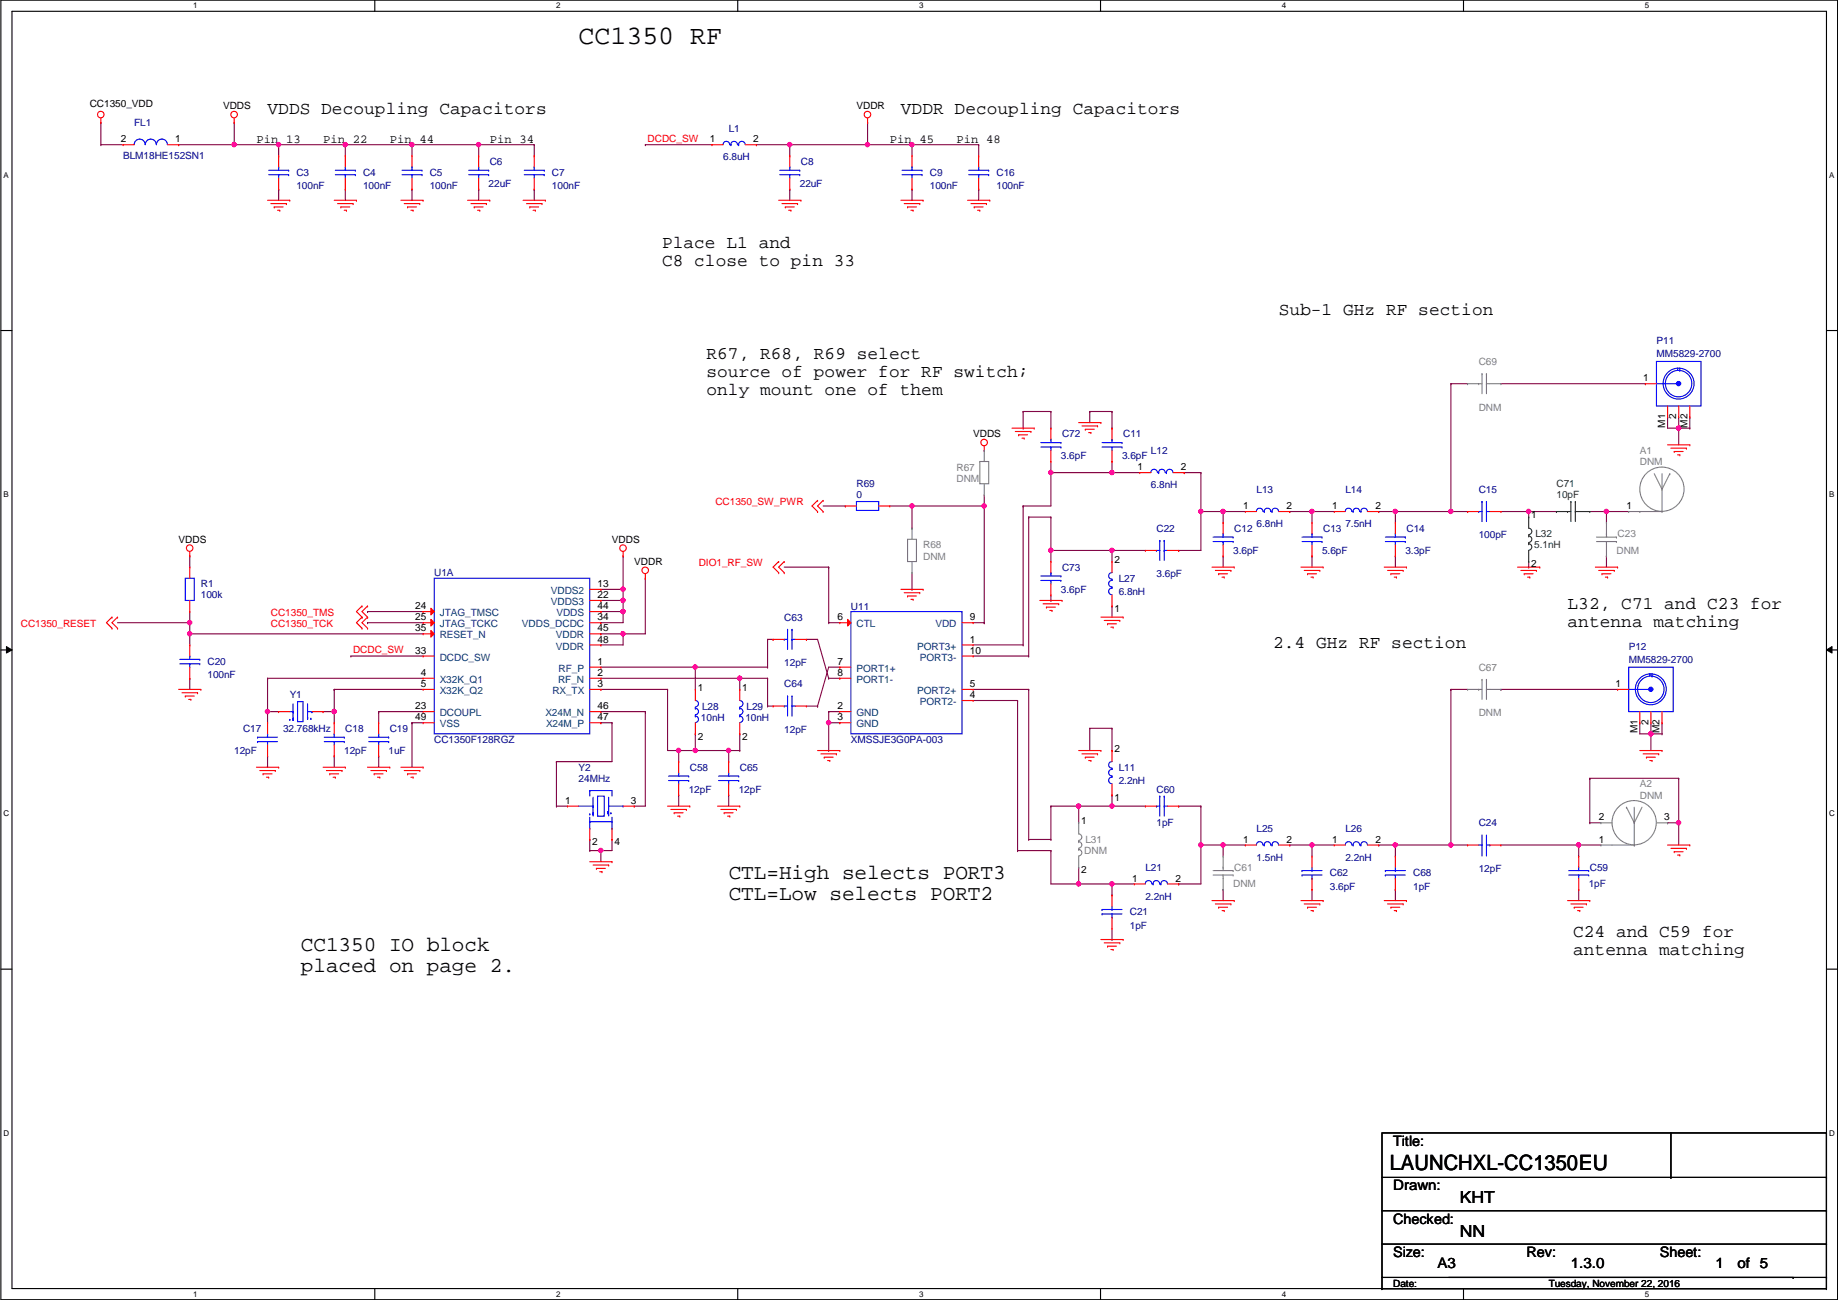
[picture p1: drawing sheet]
<svg xmlns="http://www.w3.org/2000/svg" width="420mm" height="297mm" viewBox="0 0 420 297" stroke-linecap="round" stroke-linejoin="round" font-family="sans-serif">
<defs><g id="words">
<text font-size="6.1" x="132.3" y="10">CC1350 RF</text>
<g font-size="4.8">
<text x="166.6" y="200.7">CTL=High selects PORT3</text>
<text x="166.6" y="205.6">CTL=Low selects PORT2</text>
<text x="68.8" y="217.3">CC1350 IO block</text>
<text x="68.8" y="222.1">placed on page 2.</text>
<text x="317.7" y="267.3">LAUNCHXL-CC1350EU</text>
</g>
<g font-size="4.1">
<text x="61.2" y="26.2">VDDS Decoupling Capacitors</text>
<text x="205.9" y="26.2">VDDR Decoupling Capacitors</text>
<text x="151.3" y="56.6">Place L1 and</text>
<text x="151.3" y="60.7">C8 close to pin 33</text>
<text x="292.3" y="71.9">Sub-1 GHz RF section</text>
<text x="161.5" y="82">R67, R68, R69 select</text>
<text x="161.5" y="86.1">source of power for RF switch;</text>
<text x="161.5" y="90.2">only mount one of them</text>
<text x="358.3" y="139.2">L32, C71 and C23 for</text>
<text x="358.3" y="143.3">antenna matching</text>
<text x="291" y="148.1">2.4 GHz RF section</text>
<text x="359.6" y="214.1">C24 and C59 for</text>
<text x="359.6" y="218.2">antenna matching</text>
</g>
<g font-size="3.8">
<text x="333.7" y="275">KHT</text>
<text x="333.7" y="282.6">NN</text>
</g>
<g font-size="3.3">
<text x="318.5" y="261.8">Title:</text>
<text x="318.5" y="272">Drawn:</text>
<text x="318.5" y="279.6">Checked:</text>
<text x="318.5" y="287.2">Size:</text>
<text x="348.9" y="287.2">Rev:</text>
<text x="379.4" y="287.2">Sheet:</text>
<text x="328.6" y="289.8">A3</text>
<text x="359.1" y="289.8">1.3.0</text>
<text x="392.1" y="289.8">1</text>
<text x="397.2" y="289.8">of 5</text>
</g>
<g font-size="2.8">
<text x="58.6" y="32.8">Pin 13</text>
<text x="73.9" y="32.8">Pin 22</text>
<text x="89.1" y="32.8">Pin 44</text>
<text x="112" y="32.8">Pin 34</text>
<text x="203.4" y="32.8">Pin 45</text>
<text x="218.6" y="32.8">Pin 48</text>
</g>
<g font-size="2.3">
<text x="20.5" y="24.5">CC1350_VDD</text>
<text x="51" y="25">VDDS</text>
<text x="195.8" y="25">VDDR</text>
<text x="27.6" y="32.5">2</text>
<text x="40.1" y="32.5">1</text>
<text x="162.3" y="32.5">1</text>
<text x="172.2" y="32.5">2</text>
<text x="375.6" y="87.1">1</text>
<text x="383.2" y="95.8" transform="rotate(-90 383.2 95.8)">2</text>
<text x="222.5" y="99.9">VDDS</text>
<text x="380.7" y="97.7" transform="rotate(-90 380.7 97.7)">M1</text>
<text x="385.7" y="97.7" transform="rotate(-90 385.7 97.7)">M2</text>
<text x="260" y="107.4">1</text>
<text x="269.9" y="107.4">2</text>
<text x="284.2" y="116.3">1</text>
<text x="294.1" y="116.3">2</text>
<text x="304.5" y="116.3">1</text>
<text x="314.4" y="116.3">2</text>
<text x="350" y="118.4">1</text>
<text x="371.8" y="116.3">1</text>
<text x="40.8" y="124">VDDS</text>
<text x="139.9" y="124">VDDS</text>
<text x="145" y="129.1">VDDR</text>
<text x="254.8" y="128.6">2</text>
<text x="350" y="129.6">2</text>
<text x="136.6" y="134.1">13</text>
<text x="136.6" y="136.7">22</text>
<text x="94.9" y="139.2">24</text>
<text x="94.9" y="141.7">25</text>
<text x="136.6" y="139.2">44</text>
<text x="136.6" y="141.7">34</text>
<text x="191.5" y="141.7">6</text>
<text x="221.7" y="141.7">9</text>
<text x="254.8" y="139.8">1</text>
<text x="94.9" y="144.3">35</text>
<text x="94.9" y="149.4">33</text>
<text x="136.6" y="144.3">45</text>
<text x="136.6" y="146.8">48</text>
<text x="221.7" y="146.8">1</text>
<text x="221.7" y="149.4">10</text>
<text x="96.2" y="154.4">4</text>
<text x="136.6" y="151.9">1</text>
<text x="136.6" y="154.4">2</text>
<text x="191.5" y="151.9">7</text>
<text x="191.5" y="154.4">8</text>
<text x="96.2" y="157">5</text>
<text x="136.6" y="157">3</text>
<text x="159.5" y="157.8">1</text>
<text x="169.7" y="157.8">1</text>
<text x="221.7" y="157">5</text>
<text x="221.7" y="159.5">4</text>
<text x="369.3" y="157">1</text>
<text x="94.9" y="162.1">23</text>
<text x="94.9" y="164.6">49</text>
<text x="136.6" y="162.1">46</text>
<text x="136.6" y="164.6">47</text>
<text x="191.5" y="162.1">2</text>
<text x="191.5" y="164.6">3</text>
<text x="374.3" y="167.6" transform="rotate(-90 374.3 167.6)">M1</text>
<text x="376.8" y="165.7" transform="rotate(-90 376.8 165.7)">2</text>
<text x="379.4" y="167.6" transform="rotate(-90 379.4 167.6)">M2</text>
<text x="159.5" y="169">2</text>
<text x="169.7" y="169">2</text>
<text x="254.8" y="171.7">2</text>
<text x="129.2" y="183.6">1</text>
<text x="144.2" y="183.6">3</text>
<text x="254.8" y="183">1</text>
<text x="247.1" y="188.3">1</text>
<text x="365.5" y="187.5">2</text>
<text x="380.4" y="187.5">3</text>
<text x="135.4" y="193.1">2</text>
<text x="140.5" y="193.1">4</text>
<text x="284.2" y="192.5">1</text>
<text x="294.1" y="192.5">2</text>
<text x="304.5" y="192.5">1</text>
<text x="314.4" y="192.5">2</text>
<text x="365.5" y="192.5">1</text>
<text x="247.1" y="199.5">2</text>
<text x="258.8" y="201.4">1</text>
<text x="268.7" y="201.4">2</text>
<text x="318.5" y="294">Date:</text>
<text x="354" y="294">Tuesday, November 22, 2016</text>
</g>
<g font-size="2.3" fill="#000080">
<text x="30.7" y="28.8">FL1</text>
<text x="166.6" y="30.1">L1</text>
<text x="28.1" y="36.4">BLM18HE152SN1</text>
<text x="67.8" y="40.2">C3</text>
<text x="83" y="40.2">C4</text>
<text x="98.2" y="40.2">C5</text>
<text x="112" y="37.7">C6</text>
<text x="126.2" y="40.2">C7</text>
<text x="165.3" y="36.7">6.8uH</text>
<text x="183.1" y="37.7">C8</text>
<text x="212.5" y="40.2">C9</text>
<text x="227.8" y="40.2">C16</text>
<text x="67.8" y="43.3">100nF</text>
<text x="83" y="43.3">100nF</text>
<text x="98.2" y="43.3">100nF</text>
<text x="111.7" y="42.8">22uF</text>
<text x="126.2" y="43.3">100nF</text>
<text x="182.8" y="42.8">22uF</text>
<text x="212.5" y="43.3">100nF</text>
<text x="227.8" y="43.3">100nF</text>
<text x="378.7" y="78.6">P11</text>
<text x="378.7" y="81.6">MM5829-2700</text>
<text x="242.8" y="99.9">C72</text>
<text x="256.7" y="99.9">C11</text>
<text x="242.5" y="105">3.6pF</text>
<text x="256.5" y="105">3.6pF</text>
<text x="263.1" y="103.7">L12</text>
<text x="195.8" y="111.3">R69</text>
<text x="195.8" y="113.9">0</text>
<text x="263.1" y="111.6">6.8nH</text>
<text x="287.2" y="112.6">L13</text>
<text x="307.5" y="112.6">L14</text>
<text x="338" y="112.6">C15</text>
<text x="264.4" y="121.5">C22</text>
<text x="282.1" y="121.5">C12</text>
<text x="287.2" y="120.5">6.8nH</text>
<text x="302.5" y="121.5">C13</text>
<text x="307.5" y="120.5">7.5nH</text>
<text x="321.5" y="121.5">C14</text>
<text x="338" y="123">100pF</text>
<text x="99.3" y="131.7">U1A</text>
<text x="242.8" y="130.4">C73</text>
<text x="264.4" y="131.9">3.6pF</text>
<text x="281.9" y="126.6">3.6pF</text>
<text x="302.2" y="126.6">5.6pF</text>
<text x="321.3" y="126.6">3.3pF</text>
<text x="45.9" y="134.2">R1</text>
<text x="45.9" y="136.7">100k</text>
<text x="242.5" y="135.5">3.6pF</text>
<text x="255.7" y="132.9">L27</text>
<text x="255.7" y="136">6.8nH</text>
<text x="179.3" y="141.8">C63</text>
<text x="194.5" y="139.3">U11</text>
<text x="372.3" y="148.4">P12</text>
<text x="47.4" y="152">C20</text>
<text x="47.4" y="155">100nF</text>
<text x="179.3" y="152.2">12pF</text>
<text x="372.3" y="151.5">MM5829-2700</text>
<text x="66.2" y="159.6">Y1</text>
<text x="179.3" y="157.1">C64</text>
<text x="55.6" y="167.2">C17</text>
<text x="64.7" y="167.2">32.768kHz</text>
<text x="78.9" y="167.2">C18</text>
<text x="89.1" y="167.2">C19</text>
<text x="160.2" y="164.7">10nH</text>
<text x="160.5" y="162.1">L28</text>
<text x="170.4" y="164.7">10nH</text>
<text x="170.6" y="162.1">L29</text>
<text x="179.3" y="167.5">12pF</text>
<text x="53.5" y="172.3">12pF</text>
<text x="78.7" y="172.3">12pF</text>
<text x="88.8" y="172.3">1uF</text>
<text x="99.3" y="169.8">CC1350F128RGZ</text>
<text x="194.5" y="169.8">XMSSJE3G0PA-003</text>
<text x="132.3" y="176.1">Y2</text>
<text x="132.3" y="178.6">24MHz</text>
<text x="157.7" y="176.1">C58</text>
<text x="169.1" y="176.1">C65</text>
<text x="255.7" y="176.1">L11</text>
<text x="255.7" y="179.2">2.2nH</text>
<text x="157.4" y="181.2">12pF</text>
<text x="168.9" y="181.2">12pF</text>
<text x="264.4" y="181.2">C60</text>
<text x="264.4" y="188.8">1pF</text>
<text x="287.2" y="190.1">L25</text>
<text x="307.5" y="190.1">L26</text>
<text x="338" y="188.8">C24</text>
<text x="287.2" y="196.7">1.5nH</text>
<text x="307.5" y="196.7">2.2nH</text>
<text x="261.8" y="199">L21</text>
<text x="304" y="200.2">C62</text>
<text x="304" y="203.3">3.6pF</text>
<text x="323" y="200.2">C68</text>
<text x="323" y="203.3">1pF</text>
<text x="338" y="199.2">12pF</text>
<text x="363.2" y="202.8">1pF</text>
<text x="363.4" y="199">C59</text>
<text x="258.3" y="209.1">C21</text>
<text x="261.8" y="205.6">2.2nH</text>
<text x="258.3" y="212.2">1pF</text>
</g>
<g font-size="2.3" fill="#f00">
<text x="148" y="32.3">DCDC_SW</text>
<text x="163.5" y="115.4">CC1350_SW_PWR</text>
<text x="159.7" y="129.4">DIO1_RF_SW</text>
<text x="4.8" y="143.3">CC1350_RESET</text>
<text x="61.9" y="140.8">CC1350_TMS</text>
<text x="61.9" y="143.3">CC1350_TCK</text>
<text x="80.7" y="149.2">DCDC_SW</text>
</g>
<g font-size="2.3" fill="#808080">
<text x="338" y="83.4">C69</text>
<text x="338" y="93.8">DNM</text>
<text x="218.6" y="107.5">R67</text>
<text x="374.9" y="103.7">A1</text>
<text x="374.9" y="106.3">DNM</text>
<text x="218.6" y="110.1">DNM</text>
<text x="211" y="125.3">R68</text>
<text x="369.8" y="122.8">C23</text>
<text x="211" y="127.8">DNM</text>
<text x="369.5" y="126.6">DNM</text>
<text x="338" y="153.2">C67</text>
<text x="338" y="163.7">DNM</text>
<text x="374.9" y="179.9">A2</text>
<text x="374.9" y="182.5">DNM</text>
<text x="247.9" y="195.2">DNM</text>
<text x="248.1" y="192.6">L31</text>
<text x="281.9" y="202.8">DNM</text>
<text x="282.1" y="199">C61</text>
</g>
<g font-size="2.3" fill="#008000">
<text x="355.8" y="111.3">C71</text>
<text x="355.8" y="113.9">10pF</text>
<text x="350.7" y="125.3">5.1nH</text>
<text x="351" y="122.8">L32</text>
</g>
<g font-size="2.3" fill="#004080">
<text x="125.9" y="135.7">VDDS2</text>
<text x="100.5" y="140.8">JTAG_TMSC</text>
<text x="100.5" y="143.3">JTAG_TCKC</text>
<text x="119.3" y="143.3">VDDS_DCDC</text>
<text x="125.9" y="138.3">VDDS3</text>
<text x="127.2" y="140.8">VDDS</text>
<text x="195.8" y="143.3">CTL</text>
<text x="213.8" y="143.3">VDD</text>
<text x="100.5" y="145.9">RESET_N</text>
<text x="127.1" y="145.9">VDDR</text>
<text x="127.1" y="148.4">VDDR</text>
<text x="209.7" y="148.4">PORT3+</text>
<text x="100.5" y="151">DCDC_SW</text>
<text x="127.7" y="153.5">RF_P</text>
<text x="195.8" y="153.5">PORT1+</text>
<text x="210.3" y="151">PORT3-</text>
<text x="100.5" y="156">X32K_Q1</text>
<text x="100.5" y="158.6">X32K_Q2</text>
<text x="126.3" y="158.6">RX_TX</text>
<text x="127.6" y="156">RF_N</text>
<text x="195.8" y="156">PORT1-</text>
<text x="209.7" y="158.6">PORT2+</text>
<text x="210.3" y="161.1">PORT2-</text>
<text x="100.5" y="163.7">DCOUPL</text>
<text x="100.5" y="166.2">VSS</text>
<text x="124.7" y="163.7">X24M_N</text>
<text x="124.8" y="166.2">X24M_P</text>
<text x="195.8" y="163.7">GND</text>
<text x="195.8" y="166.2">GND</text>
</g>
<g font-size="1.8">
<text x="44.2" y="1.9">1</text>
<text x="127.1" y="1.9">2</text>
<text x="210.1" y="1.9">3</text>
<text x="293" y="1.9">4</text>
<text x="376" y="1.9">5</text>
<text x=".8" y="40.6">A</text>
<text x="418.2" y="40.6">A</text>
<text x=".8" y="113.6">B</text>
<text x="418.2" y="113.6">B</text>
<text x=".8" y="186.6">C</text>
<text x="418.2" y="186.6">C</text>
<text x=".8" y="259.5">D</text>
<text x="418.2" y="259.5">D</text>
<text x="44.2" y="296.3">1</text>
<text x="127.1" y="296.3">2</text>
<text x="210.1" y="296.3">3</text>
<text x="293" y="296.3">4</text>
<text x="376" y="296.3">5</text>
</g>
</g></defs>
<path d="M.2 0h419.9v297h-419.9zM2.7 2.6h414.8v291.8h-414.8z" fill="none" stroke="#000" stroke-width=".25"/>
<g fill="#fff">
<path d="M44.2 .3h1v2h-1z"/>
<path d="M44.2 294.7h1v2h-1z"/>
</g>
<path d="M85.7 0v2.6M85.7 294.4v2.6" fill="none" stroke="#000" stroke-width=".25"/>
<g fill="#fff">
<path d="M127.1 .3h1v2h-1z"/>
<path d="M127.1 294.7h1v2h-1z"/>
</g>
<path d="M168.6 0v2.6M168.6 294.4v2.6" fill="none" stroke="#000" stroke-width=".25"/>
<g fill="#fff">
<path d="M210.1 .3h1v2h-1z"/>
<path d="M210.1 294.7h1v2h-1z"/>
</g>
<path d="M251.6 0v2.6M251.6 294.4v2.6" fill="none" stroke="#000" stroke-width=".25"/>
<g fill="#fff">
<path d="M293 .3h1v2h-1z"/>
<path d="M293 294.7h1v2h-1z"/>
</g>
<path d="M334.5 0v2.6M334.5 294.4v2.6" fill="none" stroke="#000" stroke-width=".25"/>
<g fill="#fff">
<path d="M376 .3h1v2h-1z"/>
<path d="M376 294.7h1v2h-1z"/>
<path d="M.8 39h1.2v2h-1.2z"/>
<path d="M418.2 39h1.1v2h-1.1z"/>
<path d="M.8 112h1.2v2h-1.2z"/>
<path d="M418.2 112h1.1v2h-1.1z"/>
</g>
<path d="M.2 75.5h2.5M417.5 75.5h2.6" fill="none" stroke="#000" stroke-width=".25"/>
<g fill="#fff">
<path d="M.8 185h1.3v1.9h-1.3z"/>
<path d="M418.2 185h1.2v1.9h-1.2z"/>
</g>
<path d="M.2 148.5h2.5M417.5 148.5h2.6" fill="none" stroke="#000" stroke-width=".25"/>
<path d="M1.5 147.7l1.2 .8-1.2 .7zM417.5 148.5l1.3-.8v1.5z" fill="#000"/>
<path d="M1.5 147.7l1.2 .8-1.2 .7zM417.5 148.5l1.3-.8v1.5z" fill="none" stroke="#000" stroke-width=".23"/>
<g fill="#fff">
<path d="M.8 257.9h1.3v2h-1.3z"/>
<path d="M418.2 257.9h1.2v2h-1.2z"/>
</g>
<path d="M.2 221.4h2.5M417.5 221.4h2.6" fill="none" stroke="#000" stroke-width=".25"/>
<path d="M208.5 33.1h.1M208.5 33.1h15.2M84 139.7h.1M84 139.7h12.7M84 142.3h.1M84 142.3h12.7" fill="none" stroke="#800040" stroke-width=".25"/>
<circle cx="208.5" cy="33" r=".49" fill="#f0f"/>
<circle cx="208.5" cy="33" r=".49" fill="none" stroke="#f0f" stroke-width=".25"/>
<g fill="none" stroke="#800040" stroke-width=".25">
<path d="M40.8 33.1h.1M40.8 33.1h12.7M147.5 33.1h.1M147.5 33.1h15.3M172.9 33.1h.1M172.9 33.1h7.6M198.3 33.1h.1M198.3 28h.1M198.3 33.1h10.2M198.3 28v5.1M208.5 33.1h.1M208.5 33.1v2.5"/>
<path d="M223.7 33.1h.1M223.7 33.1v2.5M208.5 43.2h.1M208.5 43.2v2.6M223.7 43.2h.1M223.7 43.2v2.6M240.2 125.8h14M254.2 125.8h.1M80.2 149.9h.1M80.2 149.9h16.5M147.5 162.6h.1M147.5 162.6v21.6"/>
</g>
<circle cx="254.2" cy="125.7" r=".49" fill="#f0f"/>
<circle cx="254.2" cy="125.7" r=".49" fill="none" stroke="#f0f" stroke-width=".25"/>
<path d="M254.2 108h.1M254.2 105.5h.1M254.2 108h6.4M254.2 105.5v2.5" fill="none" stroke="#800040" stroke-width=".25"/>
<circle cx="254.2" cy="108" r=".49" fill="#f0f"/>
<circle cx="254.2" cy="108" r=".49" fill="none" stroke="#f0f" stroke-width=".25"/>
<path d="M240.2 108h.1M240.2 108v7.6" fill="none" stroke="#800040" stroke-width=".25"/>
<circle cx="240.2" cy="108" r=".49" fill="#f0f"/>
<circle cx="240.2" cy="108" r=".49" fill="none" stroke="#f0f" stroke-width=".25"/>
<path d="M240.2 118.2h.1M240.2 108h14M240.2 118.2v7.6M254.2 108h.1" fill="none" stroke="#800040" stroke-width=".25"/>
<circle cx="240.2" cy="125.7" r=".49" fill="#f0f"/>
<circle cx="240.2" cy="125.7" r=".49" fill="none" stroke="#f0f" stroke-width=".25"/>
<path d="M254.2 97.8h.1M254.2 94v3.8M274.5 108h.1M274.5 108v8.9M269.4 125.8h.1M269.4 125.8h5.1" fill="none" stroke="#800040" stroke-width=".25"/>
<circle cx="274.5" cy="116.9" r=".49" fill="#f0f"/>
<circle cx="274.5" cy="116.9" r=".49" fill="none" stroke="#f0f" stroke-width=".25"/>
<path d="M274.5 116.9h.1M274.5 116.9v8.9M274.5 116.9h10.2M279.6 116.9h.1M279.6 116.9v2.5" fill="none" stroke="#800040" stroke-width=".25"/>
<circle cx="279.6" cy="116.9" r=".49" fill="#f0f"/>
<circle cx="279.6" cy="116.9" r=".49" fill="none" stroke="#f0f" stroke-width=".25"/>
<path d="M294.8 116.9h.1M294.8 116.9h10.2M299.9 116.9h.1M299.9 116.9v2.5M279.6 127h.1M279.6 127v2.6" fill="none" stroke="#800040" stroke-width=".25"/>
<circle cx="299.9" cy="116.9" r=".49" fill="#f0f"/>
<circle cx="299.9" cy="116.9" r=".49" fill="none" stroke="#f0f" stroke-width=".25"/>
<path d="M367.2 116.9h.1M367.2 116.9h5.1M299.9 127h.1M299.9 127v2.6" fill="none" stroke="#800040" stroke-width=".25"/>
<circle cx="367.2" cy="116.9" r=".49" fill="#f0f"/>
<circle cx="367.2" cy="116.9" r=".49" fill="none" stroke="#f0f" stroke-width=".25"/>
<path d="M367.2 127h.1M367.2 127v2.6M61.2 162.6h.1M61.2 162.6h2.5M94.2 165.1h.1M94.2 165.1v10.2" fill="none" stroke="#800040" stroke-width=".25"/>
<circle cx="61.1" cy="162.6" r=".49" fill="#f0f"/>
<circle cx="61.1" cy="162.6" r=".49" fill="none" stroke="#f0f" stroke-width=".25"/>
<path d="M61.2 155h.1M61.2 155v7.6M61.2 155h35.5M73.9 162.6h.1M73.9 162.6h2.5" fill="none" stroke="#800040" stroke-width=".25"/>
<circle cx="76.4" cy="162.6" r=".49" fill="#f0f"/>
<circle cx="76.4" cy="162.6" r=".49" fill="none" stroke="#f0f" stroke-width=".25"/>
<g fill="none" stroke="#800040" stroke-width=".25">
<path d="M23.1 33.1h.1M23.1 28h.1M23.1 33.1h5M23.1 28v5.1M43.4 155h.1M43.4 144.8h.1M43.4 155v2.5M43.4 144.8h53.3M76.4 157.5h.1M76.4 157.5h20.3M76.4 157.5v7.6M61.2 162.6h.1"/>
<path d="M61.2 162.6v2.5M76.4 162.6h.1M134.8 191.8h.1M134.8 191.8v2.6M139.9 191.8h.1M139.9 191.8v2.6M145 184.2h.1M145 184.2h2.5"/>
</g>
<circle cx="43.4" cy="144.8" r=".49" fill="#f0f"/>
<circle cx="43.4" cy="144.8" r=".49" fill="none" stroke="#f0f" stroke-width=".25"/>
<path d="M180.5 33.1h.1M180.5 33.1v2.5M180.5 43.2h.1M180.5 43.2v2.6M142.4 127h.1M142.4 127v7.7M43.4 144.8h.1M43.4 144.8v2.6" fill="none" stroke="#800040" stroke-width=".25"/>
<circle cx="142.4" cy="134.6" r=".49" fill="#f0f"/>
<circle cx="142.4" cy="134.6" r=".49" fill="none" stroke="#f0f" stroke-width=".25"/>
<path d="M137.4 134.7h.1M137.4 134.7h5M142.4 134.7h.1M142.4 137.2h.1M142.4 134.7v5M137.4 142.3h.1M137.4 142.3h5" fill="none" stroke="#800040" stroke-width=".25"/>
<circle cx="142.4" cy="139.7" r=".49" fill="#f0f"/>
<circle cx="142.4" cy="139.7" r=".49" fill="none" stroke="#f0f" stroke-width=".25"/>
<path d="M137.4 137.2h.1M137.4 137.2h5" fill="none" stroke="#800040" stroke-width=".25"/>
<circle cx="142.4" cy="137.2" r=".49" fill="#f0f"/>
<circle cx="142.4" cy="137.2" r=".49" fill="none" stroke="#f0f" stroke-width=".25"/>
<path d="M137.4 139.7h.1M137.4 139.7h5M142.4 139.7h.1M142.4 139.7v2.6M137.4 144.8h.1M137.4 144.8h5" fill="none" stroke="#800040" stroke-width=".25"/>
<circle cx="142.4" cy="144.8" r=".49" fill="#f0f"/>
<circle cx="142.4" cy="144.8" r=".49" fill="none" stroke="#f0f" stroke-width=".25"/>
<g fill="none" stroke="#800040" stroke-width=".25">
<path d="M63.7 33.1h.1M63.7 33.1v2.5M94.2 33.1h.1M94.2 33.1h27.9M109.4 33.1h.1M109.4 33.1v2.5M122.1 33.1h.1M122.1 33.1v2.5M63.7 43.2h.1M63.7 43.2v2.6M78.9 43.2h.1M78.9 43.2v2.6"/>
<path d="M94.2 43.2h.1M94.2 43.2v2.6M109.4 43.2h.1M109.4 43.2v2.6M122.1 43.2h.1M122.1 43.2v2.6M147.5 132.1h.1M147.5 132.1v12.7h-5.1M137.4 147.4h.1M142.4 144.8h.1M142.4 144.8v2.6h-5"/>
</g>
<circle cx="109.4" cy="33" r=".49" fill="#f0f"/>
<circle cx="109.4" cy="33" r=".49" fill="none" stroke="#f0f" stroke-width=".25"/>
<circle cx="94.2" cy="33" r=".49" fill="#f0f"/>
<circle cx="94.2" cy="33" r=".49" fill="none" stroke="#f0f" stroke-width=".25"/>
<path d="M63.7 33.1h.1M63.7 33.1h30.5M78.9 33.1h.1M94.2 33.1h.1M94.2 33.1v2.5" fill="none" stroke="#800040" stroke-width=".25"/>
<circle cx="78.9" cy="33" r=".49" fill="#f0f"/>
<circle cx="78.9" cy="33" r=".49" fill="none" stroke="#f0f" stroke-width=".25"/>
<path d="M53.5 28h.1M53.5 33.1h.1M53.5 28v5.1M53.5 33.1h10.2M78.9 33.1h.1M78.9 33.1v2.5" fill="none" stroke="#800040" stroke-width=".25"/>
<circle cx="63.7" cy="33" r=".49" fill="#f0f"/>
<circle cx="63.7" cy="33" r=".49" fill="none" stroke="#f0f" stroke-width=".25"/>
<circle cx="53.5" cy="33" r=".49" fill="#f0f"/>
<circle cx="53.5" cy="33" r=".49" fill="none" stroke="#f0f" stroke-width=".25"/>
<path d="M180.5 33.1h.1M180.5 33.1h17.8" fill="none" stroke="#800040" stroke-width=".25"/>
<circle cx="198.3" cy="33" r=".49" fill="#f0f"/>
<circle cx="198.3" cy="33" r=".49" fill="none" stroke="#f0f" stroke-width=".25"/>
<circle cx="180.5" cy="33" r=".49" fill="#f0f"/>
<circle cx="180.5" cy="33" r=".49" fill="none" stroke="#f0f" stroke-width=".25"/>
<g fill="none" stroke="#800040" stroke-width=".25">
<path d="M61.2 172.8h.1M61.2 172.8v2.5M76.4 172.8h.1M76.4 172.8v2.5M86.6 172.8h.1M86.6 172.8v2.5M127.2 174h.1M127.2 174v10.2M127.2 184.2h.1M127.2 184.2h2.5M134.8 194.4h.1M134.8 194.4h5.1"/>
<path d="M137.4 194.4h.1M137.4 194.4v2.5"/>
</g>
<circle cx="137.3" cy="194.3" r=".49" fill="#f0f"/>
<circle cx="137.3" cy="194.3" r=".49" fill="none" stroke="#f0f" stroke-width=".25"/>
<g fill="none" stroke="#800040" stroke-width=".25">
<path d="M270.7 108h.1M270.7 108h3.8M315.2 116.9h.1M315.2 116.9h3.8M363.4 116.9h3.8M367.2 116.9h.1M367.2 116.9v2.5M319 127h.1M319 127v2.6M86.6 162.6h.1M86.6 162.6h10.1M86.6 162.6v2.5"/>
<path d="M94.2 165.1h.1M94.2 165.1h2.5M127.2 174h.1M137.4 165.1h.1M137.4 162.6h.1M137.4 165.1h2.5M137.4 162.6h10.1M139.9 165.1h.1M139.9 165.1v8.9h-12.7M159 167.7h.1M159 167.7v3.8"/>
</g>
<circle cx="318.9" cy="116.9" r=".49" fill="#f0f"/>
<circle cx="318.9" cy="116.9" r=".49" fill="none" stroke="#f0f" stroke-width=".25"/>
<path d="M319 116.9h.1M319 116.9v2.5M319 116.9h12.7M331.7 116.9h.1M137.4 152.4h.1M137.4 155h.1M137.4 152.4h21.6M137.4 155h31.7M169.1 167.7h.1M169.1 167.7v3.8M155.1 181.7h.1M155.1 181.7v2.5" fill="none" stroke="#800040" stroke-width=".25"/>
<circle cx="169.1" cy="155" r=".49" fill="#f0f"/>
<circle cx="169.1" cy="155" r=".49" fill="none" stroke="#f0f" stroke-width=".25"/>
<path d="M137.4 157.5h.1M137.4 157.5h15.2M152.6 157.5h.1M152.6 157.5v14h2.5M159 152.4h.1M159 152.4v5.1M169.1 155h.1M169.1 155v2.5M155.1 171.5h.1" fill="none" stroke="#800040" stroke-width=".25"/>
<circle cx="155.1" cy="171.5" r=".49" fill="#f0f"/>
<circle cx="155.1" cy="171.5" r=".49" fill="none" stroke="#f0f" stroke-width=".25"/>
<path d="M155.1 171.5h.1M155.1 171.5h3.9M155.1 171.5v2.5M159 171.5h.1M254.2 204.5h.1M254.2 202h.1M254.2 202v2.5M254.2 202h5.1" fill="none" stroke="#800040" stroke-width=".25"/>
<circle cx="254.2" cy="201.9" r=".49" fill="#f0f"/>
<circle cx="254.2" cy="201.9" r=".49" fill="none" stroke="#f0f" stroke-width=".25"/>
<path d="M254.2 184.2h.1M254.2 184.2h7.6" fill="none" stroke="#800040" stroke-width=".25"/>
<circle cx="254.2" cy="184.2" r=".49" fill="#f0f"/>
<circle cx="254.2" cy="184.2" r=".49" fill="none" stroke="#f0f" stroke-width=".25"/>
<g fill="none" stroke="#800040" stroke-width=".25">
<path d="M240.2 184.2h.1M240.2 194.4h.1M240.2 184.2v7.6M240.2 194.4v7.6h6.4M240.2 184.2h6.4M246.6 184.2h.1M254.2 181.7h.1M254.2 181.7v2.5M269.4 184.2h.1M269.4 184.2h5.1M274.5 184.2h.1M274.5 184.2v8.9"/>
<path d="M246.6 202h.1M254.2 214.7h.1M254.2 212.1v2.6M269.4 202h.1M269.4 202h5.1"/>
</g>
<circle cx="274.5" cy="193.1" r=".49" fill="#f0f"/>
<circle cx="274.5" cy="193.1" r=".49" fill="none" stroke="#f0f" stroke-width=".25"/>
<path d="M274.5 193.1h.1M274.5 193.1v8.9M274.5 193.1h5.1M279.6 193.1h.1M279.6 193.1v2.5" fill="none" stroke="#800040" stroke-width=".25"/>
<circle cx="279.6" cy="193.1" r=".49" fill="#f0f"/>
<circle cx="279.6" cy="193.1" r=".49" fill="none" stroke="#f0f" stroke-width=".25"/>
<path d="M279.6 193.1h.1M279.6 193.1h5.1M294.8 193.1h.1M294.8 193.1h5.1M299.9 193.1h.1M299.9 193.1v2.5" fill="none" stroke="#800040" stroke-width=".25"/>
<circle cx="299.9" cy="193.1" r=".49" fill="#f0f"/>
<circle cx="299.9" cy="193.1" r=".49" fill="none" stroke="#f0f" stroke-width=".25"/>
<path d="M299.9 193.1h.1M299.9 193.1h5.1M343.1 193.1h22.9M360.9 193.1h.1M360.9 193.1v2.5M279.6 203.2h.1M279.6 203.2v2.6M299.9 203.2h.1M299.9 203.2v2.6" fill="none" stroke="#800040" stroke-width=".25"/>
<circle cx="360.9" cy="193.1" r=".49" fill="#f0f"/>
<circle cx="360.9" cy="193.1" r=".49" fill="none" stroke="#f0f" stroke-width=".25"/>
<path d="M383.7 177.8h.1M383.7 177.8v10.2M360.9 203.2h.1M360.9 203.2v2.6" fill="none" stroke="#800040" stroke-width=".25"/>
<circle cx="383.7" cy="188" r=".49" fill="#f0f"/>
<circle cx="383.7" cy="188" r=".49" fill="none" stroke="#f0f" stroke-width=".25"/>
<path d="M363.4 177.8h.1M363.4 177.8h20.3M363.4 177.8v10.2M315.2 193.1h.1M315.2 193.1h3.8M363.4 188h.1M363.4 188h2.6M381.2 188h.1M381.2 188h2.5M383.7 188h.1M383.7 188v5.1" fill="none" stroke="#800040" stroke-width=".25"/>
<circle cx="318.9" cy="193.1" r=".49" fill="#f0f"/>
<circle cx="318.9" cy="193.1" r=".49" fill="none" stroke="#f0f" stroke-width=".25"/>
<g fill="none" stroke="#800040" stroke-width=".25">
<path d="M233.9 115.6h.1M233.9 115.6v31.8M233.9 115.6h6.3M235.2 118.2h.1M235.2 118.2v31.7M235.2 118.2h5M159 152.4h16.5M169.1 155h.1M169.1 155h6.4M175.5 155h.1M175.5 152.4h.1M175.5 155v6.3"/>
<path d="M222.5 147.4h11.4M222.5 149.9h12.7M222.5 157.5h12.7M233.9 147.4h.1M235.2 149.9h.1M235.2 157.5h.1M235.2 157.5v34.3M175.5 161.3h.1M175.5 161.3h1.2M222.5 160.1h10.1M232.6 160.1h.1M232.6 160.1v34.3"/>
<path d="M232.6 194.4h.1M232.6 194.4h7.6M235.2 191.8h.1M235.2 191.8h5M240.2 191.8h.1"/>
</g>
<circle cx="158.9" cy="152.4" r=".49" fill="#f0f"/>
<circle cx="158.9" cy="152.4" r=".49" fill="none" stroke="#f0f" stroke-width=".25"/>
<g fill="none" stroke="#800040" stroke-width=".25">
<path d="M175.5 146.1h.1M175.5 146.1v6.3M175.5 146.1h1.2M176.7 146.1h.1M184.4 161.3h2.5M186.9 161.3h.1M189.4 162.6h.1M189.4 165.1h.1M189.4 171.5h.1M189.4 162.6h2.6M189.4 162.6v8.9M189.4 165.1h2.6"/>
<path d="M192 165.1h.1"/>
</g>
<circle cx="189.4" cy="165.1" r=".49" fill="#f0f"/>
<circle cx="189.4" cy="165.1" r=".49" fill="none" stroke="#f0f" stroke-width=".25"/>
<g fill="none" stroke="#800040" stroke-width=".25">
<path d="M343.1 116.9h6.4M349.5 116.9h.1M179.3 129.6h10.1M189.4 129.6h.1M189.4 129.6v12.7M254.2 138.5h.1M254.2 125.8h.1M254.2 125.8v2.5M254.2 138.5v2.5M254.2 125.8h7.6M189.4 142.3h.1M189.4 142.3h2.6"/>
<path d="M222.5 142.3h2.5M225 142.3h.1"/>
</g>
<circle cx="349.4" cy="116.9" r=".49" fill="#f0f"/>
<circle cx="349.4" cy="116.9" r=".49" fill="none" stroke="#f0f" stroke-width=".25"/>
<path d="M26.9 142.3h16.5M43.4 142.3h.1" fill="none" stroke="#800040" stroke-width=".25"/>
<circle cx="43.4" cy="142.3" r=".49" fill="#f0f"/>
<circle cx="43.4" cy="142.3" r=".49" fill="none" stroke="#f0f" stroke-width=".25"/>
<path d="M43.4 144.8h.1M43.4 142.3v2.5M159 171.5h7.6M166.6 171.5h.1" fill="none" stroke="#800040" stroke-width=".25"/>
<circle cx="158.9" cy="171.5" r=".49" fill="#f0f"/>
<circle cx="158.9" cy="171.5" r=".49" fill="none" stroke="#f0f" stroke-width=".25"/>
<circle cx="166.5" cy="171.5" r=".49" fill="#f0f"/>
<circle cx="166.5" cy="171.5" r=".49" fill="none" stroke="#f0f" stroke-width=".25"/>
<g fill="none" stroke="#800040" stroke-width=".25">
<path d="M331.7 87.7h.1M331.7 87.7h3.8M331.7 87.7v29.2M343.1 87.7h33M376.1 87.7h.1M381.2 95.3h.1M381.2 95.3v2.5h5.1M383.7 97.8h.1M383.7 97.8v3.8M386.3 95.3h.1M386.3 97.8h.1M386.3 95.3v2.5"/>
<path d="M331.7 116.9h.1M184.4 146.1h.1M184.4 146.1h2.5l2.5 8.9M189.4 155h.1M189.4 155h2.6M192 152.4h.1M192 155h.1M192 152.4h-2.6l-2.5 8.9M166.6 171.5h.1M166.6 171.5v2.5M166.6 171.5h2.5M169.1 171.5h.1"/>
<path d="M186.9 161.3h.1M166.6 181.7h.1M166.6 181.7v2.5M319 203.2h.1M319 203.2v2.6"/>
</g>
<circle cx="331.6" cy="116.9" r=".49" fill="#f0f"/>
<circle cx="331.6" cy="116.9" r=".49" fill="none" stroke="#f0f" stroke-width=".25"/>
<path d="M331.7 116.9h3.8M335.5 116.9h.1M374.9 165.1h.1M374.9 165.1v2.6h5M377.4 167.7h.1M377.4 167.7v3.8M379.9 165.1h.1M379.9 167.7h.1M379.9 165.1v2.6" fill="none" stroke="#800040" stroke-width=".25"/>
<circle cx="377.4" cy="167.7" r=".49" fill="#f0f"/>
<circle cx="377.4" cy="167.7" r=".49" fill="none" stroke="#f0f" stroke-width=".25"/>
<path d="M331.7 157.5h.1M331.7 157.5h3.8M331.7 157.5v35.6M343.1 157.5h.1M343.1 157.5h26.7" fill="none" stroke="#800040" stroke-width=".25"/>
<circle cx="331.6" cy="193.1" r=".49" fill="#f0f"/>
<circle cx="331.6" cy="193.1" r=".49" fill="none" stroke="#f0f" stroke-width=".25"/>
<path d="M246.6 184.2h.1M246.6 184.2v3.8M319 193.1h.1M319 193.1h16.5M319 193.1v2.5M331.7 193.1h.1" fill="none" stroke="#800040" stroke-width=".25"/>
<circle cx="246.6" cy="184.2" r=".49" fill="#f0f"/>
<circle cx="246.6" cy="184.2" r=".49" fill="none" stroke="#f0f" stroke-width=".25"/>
<path d="M246.6 184.2h7.6M246.6 198.2v3.8M254.2 184.2h.1M246.6 202h.1M246.6 202h7.6M254.2 202h.1" fill="none" stroke="#800040" stroke-width=".25"/>
<circle cx="246.6" cy="201.9" r=".49" fill="#f0f"/>
<circle cx="246.6" cy="201.9" r=".49" fill="none" stroke="#f0f" stroke-width=".25"/>
<path d="M383.7 97.8h.1M383.7 95.3v2.5M377.4 167.7h.1M377.4 165.1v2.6" fill="none" stroke="#800040" stroke-width=".25"/>
<circle cx="383.7" cy="97.8" r=".49" fill="#f0f"/>
<circle cx="383.7" cy="97.8" r=".49" fill="none" stroke="#f0f" stroke-width=".25"/>
<path d="M203.4 115.6h21.6M208.5 115.6h.1M208.5 115.6v5.1M225 115.6h.1M225 113.1v29.2M208.5 120.7h.1M225 142.3h.1" fill="none" stroke="#800040" stroke-width=".25"/>
<circle cx="208.5" cy="115.6" r=".49" fill="#f0f"/>
<circle cx="208.5" cy="115.6" r=".49" fill="none" stroke="#f0f" stroke-width=".25"/>
<circle cx="225" cy="115.6" r=".49" fill="#f0f"/>
<circle cx="225" cy="115.6" r=".49" fill="none" stroke="#f0f" stroke-width=".25"/>
<g fill="none" stroke="#800040" stroke-width=".25">
<path d="M233.9 94h.1M233.9 97.8h.1M233.9 94h6.3M233.9 94v3.8M240.2 94h.1M240.2 94v3.8M249.1 94h.1M249.1 94v2.6M249.1 94h5.1M254.2 94h.1M188.2 115.6h5M193.2 115.6h.1"/>
<path d="M240.2 108h.1M240.2 105.5v2.5M349.5 118.2h.1M355.8 116.9h.1M355.8 116.9h-6.3v1.3M43.4 127h.1M43.4 127v2.6M43.4 139.7v2.6M208.5 134.7h.1M208.5 130.9v3.8M240.2 125.8h.1M240.2 137.2h.1"/>
<path d="M240.2 125.8v2.5M240.2 135.9v1.3M349.5 129.6h.1M349.5 128.3v1.3M43.4 142.3h.1M249.1 166.4h.1M249.1 166.4v5.1M249.1 166.4h5.1M254.2 166.4h.1M254.2 171.5h.1M254.2 166.4v5.1"/>
</g>
<g fill="none" stroke="#f00" stroke-width=".25">
<path d="M23.1 28h.1M23.1 27v1M53.5 28h.1M53.5 27v1M63.7 35.6h.1M63.7 35.6v2.5M78.9 35.6h.1M78.9 35.6v2.5M122.1 35.6h.1M122.1 35.6v2.5M198.3 28h.1M198.3 27v1"/>
<path d="M208.5 35.6h.1M208.5 35.6v2.5M61.2 45.8h5M61.9 46.5h3.6M62.7 47.3h.1M62.7 47.3h2M63.4 48h.6M63.7 43.2h.1M63.7 40.7v2.5M64 48h.1M65.5 46.5h.1M66.2 45.8h.1"/>
<path d="M76.4 45.8h5.1M77.2 46.5h3.5M77.9 47.3h.1M77.9 47.3h2.1M78.7 48h.5M78.9 43.2h.1M78.9 40.7v2.5M79.2 48h.1M80.7 46.5h.1M81.5 45.8h.1M91.6 45.8h5.1M92.4 46.5h3.6"/>
<path d="M93.2 47.3h.1M93.2 47.3h2M93.9 48h.5M94.4 48h.1M96 46.5h.1M96.7 45.8h.1M106.9 45.8h5.1M107.6 46.5h3.6M108.4 47.3h.1M108.4 47.3h2M109.2 48h.5M109.7 48h.1"/>
<path d="M111.2 46.5h.1M112 45.8h.1M119.6 45.8h5.1M120.3 46.5h3.6M121.1 47.3h.1M121.1 47.3h2M121.9 48h.5M122.1 43.2h.1M122.1 40.7v2.5M122.4 48h.1M123.9 46.5h.1M124.7 45.8h.1"/>
<path d="M178 45.8h5.1M178.8 46.5h3.5M179.5 47.3h.1M179.5 47.3h2.1M180.3 48h.5M180.8 48h.1M182.3 46.5h.1M183.1 45.8h.1M205.9 45.8h5.1M206.7 46.5h3.6M207.5 47.3h.1M207.5 47.3h2"/>
<path d="M208.2 48h.5M208.5 43.2h.1M208.5 40.7v2.5M208.7 48h.1M210.3 46.5h.1M211 45.8h.1M221.2 45.8h5.1M221.9 46.5h3.6M222.7 47.3h.1M222.7 47.3h2M223.5 48h.5M224 48h.1"/>
<path d="M225.5 46.5h.1M226.3 45.8h.1M231.3 97.8h5.1M232.1 98.6h3.6M232.9 99.4h.1M232.9 99.4h2M235.7 98.6h.1M236.4 97.8h.1M246.6 96.6h5.1M247.3 97.3h3.6M248.1 98.1h.1M248.1 98.1h2"/>
<path d="M248.9 98.8h.5M249.4 98.8h.1M250.9 97.3h.1M251.7 96.6h.1M186.9 114.3h.1M186.9 116.9h.1M186.9 114.3l-1.3 1.3 1.3 1.3M188.2 114.3h.1M188.2 116.9h.1M188.2 114.3l-1.3 1.3 1.3 1.3M225 102.9h.1M225 101.9v1"/>
<path d="M233.6 100.1h.5M234.1 100.1h.1M279.6 119.4h.1M279.6 119.4v2.6M319 119.4h.1M319 119.4v2.6M335.5 116.9h.1M335.5 116.9h2.5M340.6 116.9h2.5M343.1 116.9h.1M381.2 101.6h5.1M382 102.4h3.5"/>
<path d="M382.7 103.2h.1M382.7 103.2h2.1M383.5 103.9h.5M384 103.9h.1M385.5 102.4h.1M386.3 101.6h.1M43.4 127h.1M43.4 139.7h.1M43.4 129.6h.1M43.4 126v1M43.4 129.6v2.5M43.4 137.2v2.5"/>
<path d="M82.8 138.5h.1M82.8 138.5l-1.3 1.2 1.3 1.3M84 138.5h.1M84 138.5l-1.2 1.2 1.2 1.3M142.4 127h.1M142.4 126v1M147.5 132.1h.1M147.5 131.1v1M178 128.3h.1M178 130.9h.1M178 128.3l-1.3 1.3 1.3 1.3M179.3 128.3h.1"/>
<path d="M179.3 130.9h.1M179.3 128.3l-1.3 1.3 1.3 1.3M205.9 134.7h5.1M206.7 135.4h3.6M207.5 136.2h.1M207.5 136.2h2M208.2 136.9h.5M208.7 136.9h.1M210.3 135.4h.1M211 134.7h.1M237.7 137.2h5.1M238.5 138h3.5"/>
<path d="M239.2 138.7h.1M239.2 138.7h2M240 139.5h.5M240.5 139.5h.1M242 138h.1M242.8 137.2h.1M277.1 129.6h5M277.8 130.3h3.6M278.6 131.1h.1M278.6 131.1h2M279.3 131.9h.6M279.6 127h.1"/>
<path d="M279.6 124.5v2.5M279.9 131.9h.1M281.4 130.3h.1M282.1 129.6h.1M297.4 129.6h5.1M298.1 130.3h3.6M298.9 131.1h.1M298.9 131.1h2M299.7 131.9h.5M300.2 131.9h.1M301.7 130.3h.1M302.5 129.6h.1"/>
<path d="M316.4 129.6h5.1M317.2 130.3h3.5M318 131.1h.1M318 131.1h2M318.7 131.9h.5M319 127h.1M319 124.5v2.5M319.2 131.9h.1M320.7 130.3h.1M321.5 129.6h.1M346.9 129.6h5.1M347.7 130.3h3.5"/>
<path d="M348.4 131.1h.1M348.4 131.1h2.1M349.2 131.9h.5M349.7 131.9h.1M351.2 130.3h.1M352 129.6h.1M364.7 129.6h5.1M365.5 130.3h3.5M366.2 131.1h.1M366.2 131.1h2M367 131.9h.5M367.5 131.9h.1"/>
<path d="M369 130.3h.1M369.8 129.6h.1M25.6 141h.1M25.6 143.6h.1M25.6 141l-1.3 1.3 1.3 1.3M26.9 141h.1M26.9 143.6h.1M26.9 141l-1.3 1.3 1.3 1.3M40.8 157.5h5.1M41.6 158.3h3.6M42.4 159h.1M42.4 159h2"/>
<path d="M43.1 159.8h.5M43.4 147.4h.1M43.4 155h.1M43.4 147.4v2.5M43.4 152.4v2.6M43.6 159.8h.1M45.2 158.3h.1M45.9 157.5h.1M82.8 141h.1M82.8 143.6h.1M82.8 141l-1.3 1.3 1.3 1.3M84 141h.1"/>
<path d="M84 143.6h.1M84 141l-1.2 1.3 1.2 1.3M251.7 141h5M252.4 141.8h3.6M253.2 142.5h.1M253.2 142.5h2M253.9 143.3h.6M254.5 143.3h.1M256 141.8h.1M256.7 141h.1M58.6 175.3h5.1M59.4 176.1h3.5"/>
<path d="M60.1 176.8h.1M60.1 176.8h2.1M60.9 177.6h.5M61.2 165.1h.1M61.2 172.8h.1M61.2 165.1v2.6M61.2 170.2v2.6M61.4 177.6h.1M62.9 176.1h.1M63.7 175.3h.1M73.9 175.3h5M74.6 176.1h3.6"/>
<path d="M75.4 176.8h.1M75.4 176.8h2M76.1 177.6h.6M76.7 177.6h.1M78.2 176.1h.1M78.9 175.3h.1M84 175.3h5.1M84.8 176.1h3.5M85.5 176.8h.1M85.5 176.8h2.1M86.3 177.6h.5M86.8 177.6h.1"/>
<path d="M88.3 176.1h.1M89.1 175.3h.1M91.6 175.3h5.1M92.4 176.1h3.6M93.2 176.8h.1M93.2 176.8h2M93.9 177.6h.5M94.4 177.6h.1M96 176.1h.1M96.7 175.3h.1M166.6 174h.1M166.6 174v2.6"/>
<path d="M166.6 179.1v2.6M186.9 171.5h5.1M187.7 172.3h3.5M188.4 173h.1M188.4 173h2M189.2 173.8h.5M189.7 173.8h.1M191.2 172.3h.1M192 171.5h.1M246.6 171.5h5.1M247.3 172.3h3.6M248.1 173h.1"/>
<path d="M248.1 173h2M248.9 173.8h.5M249.4 173.8h.1M250.9 172.3h.1M251.7 171.5h.1M374.9 171.5h5M375.6 172.3h3.6M376.4 173h.1M376.4 173h2M377.1 173.8h.5M377.6 173.8h.1M379.2 172.3h.1"/>
<path d="M379.9 171.5h.1M134.8 196.9h5.1M135.6 197.7h3.5M136.3 198.4h.1M136.3 198.4h2.1M137.1 199.2h.5M137.6 199.2h.1M139.1 197.7h.1M139.9 196.9h.1M152.6 184.2h5.1M153.4 185h3.5M154.1 185.7h.1"/>
<path d="M154.1 185.7h2.1M154.9 186.5h.5M155.4 186.5h.1M156.9 185h.1M157.7 184.2h.1M164 184.2h5.1M164.8 185h3.5M165.6 185.7h.1M165.6 185.7h2M166.3 186.5h.5M166.6 181.7h.1M166.8 186.5h.1"/>
<path d="M168.3 185h.1M169.1 184.2h.1M381.2 193.1h5.1M382 193.8h3.5M382.7 194.6h.1M382.7 194.6h2.1M383.5 195.4h.5M384 195.4h.1M385.5 193.8h.1M386.3 193.1h.1M251.7 214.7h5M252.4 215.4h3.6"/>
<path d="M253.2 216.2h.1M253.2 216.2h2M253.9 217h.6M254.5 217h.1M256 215.4h.1M256.7 214.7h.1M277.1 205.8h5M277.8 206.5h3.6M278.6 207.3h.1M278.6 207.3h2M279.3 208.1h.6M279.9 208.1h.1"/>
<path d="M281.4 206.5h.1M282.1 205.8h.1M297.4 205.8h5.1M298.1 206.5h3.6M298.9 207.3h.1M298.9 207.3h2M299.7 208.1h.5M300.2 208.1h.1M301.7 206.5h.1M302.5 205.8h.1M316.4 205.8h5.1M317.2 206.5h3.5"/>
<path d="M318 207.3h.1M318 207.3h2M318.7 208.1h.5M319.2 208.1h.1M320.7 206.5h.1M321.5 205.8h.1M358.3 205.8h5.1M359.1 206.5h3.6M359.9 207.3h.1M359.9 207.3h2M360.6 208.1h.5M361.1 208.1h.1"/>
<path d="M362.7 206.5h.1M363.4 205.8h.1"/>
<circle cx="23" cy="26.2" r=".75"/>
<circle cx="53.5" cy="26.2" r=".75"/>
<circle cx="198.3" cy="26.2" r=".75"/>
<circle cx="225" cy="101.1" r=".75"/>
<circle cx="43.4" cy="125.2" r=".75"/>
<circle cx="142.4" cy="125.2" r=".75"/>
<circle cx="147.5" cy="130.3" r=".75"/>
</g>
<g fill="none" stroke="#000" stroke-width=".25">
<path d="M315.9 258.9h101.6v33h-101.6zM382 258.9v10.1M315.9 269h101.6M315.9 276.6h101.6M382 269h.1M417.5 269h.1M417.5 276.6h.1M315.9 294.4h.1M315.9 284.3h101.6M315.9 291.9v2.5M315.9 294.4h101.6M331.2 291.9h78.7"/>
<path d="M409.9 291.9h.1M417.5 284.3h.1M417.5 294.4h.1M417.5 291.9h.1M417.5 291.9v2.5"/>
</g>
<g fill="none" stroke="#00f" stroke-width=".25">
<path d="M61.4 39.9h4.6M61.4 38.9h4.6M63.7 39.9h.1M63.7 38.1h.1M63.7 38.1v.8M63.7 39.9v.8M66 39.9h.1M66 38.9h.1M76.7 39.9h4.5M76.7 38.9h4.5M78.9 39.9h.1M78.9 38.1h.1"/>
<path d="M78.9 38.1v.8M78.9 39.9v.8M81.2 39.9h.1M81.2 38.9h.1M119.8 39.9h4.6M119.8 38.9h4.6M122.1 39.9h.1M122.1 38.1h.1M122.1 38.1v.8M122.1 39.9v.8M124.4 39.9h.1M124.4 38.9h.1"/>
<path d="M206.2 39.9h4.6M206.2 38.9h4.6M208.5 39.9h.1M208.5 38.1h.1M208.5 38.1v.8M208.5 39.9v.8M210.8 39.9h.1M210.8 38.9h.1M338 116.9h.1M338 116.9h.8M338.8 114.6h.1M338.8 114.6v4.6"/>
<path d="M339.8 114.6h.1M339.8 116.9h.1M339.8 114.6v4.6M339.8 116.9h.8M42.4 132.1h2v5.1h-2zM99.3 132.1h35.5v35.6h-35.5zM277.3 123.7h4.6M277.3 122.7h4.6M279.6 123.7h.1M279.6 122h.1M279.6 122v.7M279.6 123.7v.8"/>
<path d="M281.9 123.7h.1M281.9 122.7h.1M316.7 123.7h4.6M316.7 122.7h4.6M319 123.7h.1M319 122h.1M319 122v.7M319 123.7v.8M321.3 123.7h.1M321.3 122.7h.1M41.1 151.7h4.6M41.1 150.7h4.6"/>
<path d="M43.4 151.7h.1M43.4 149.9h.1M43.4 149.9v.8M43.4 151.7v.7M45.7 151.7h.1M45.7 150.7h.1M58.9 169.5h.1M58.9 168.4h.1M58.9 169.5h4.5M58.9 168.4h4.5M61.2 169.5h.1M61.2 167.7h.1"/>
<path d="M61.2 167.7v.7M61.2 169.5v.7M164.3 178.4h4.6M164.3 177.3h4.6M166.6 178.4h.1M166.6 176.6h.1M166.6 176.6v.7M166.6 178.4v.7M168.9 178.4h.1M168.9 177.3h.1"/>
</g>
<g fill="none" stroke="#808080" stroke-width=".25">
<path d="M335.5 87.7h.1M335.5 87.7h3.3M338 87.7h.1M338.8 85.4h.1M338.8 85.4v4.6M339.8 85.4h.1M339.8 87.7h.1M339.8 85.4v4.6M339.8 87.7h3.3M343.1 87.7h.1M335.5 157.5h.1M335.5 157.5h3.3"/>
<path d="M338 157.5h.1M338.8 155.2h.1M338.8 155.2v4.6M339.8 155.2h.1M339.8 157.5h.1M339.8 155.2v4.6M339.8 157.5h3.3M343.1 157.5h.1M277.3 199.9h4.6M277.3 198.9h4.6M279.6 199.9h.1M279.6 198.2h.1"/>
<path d="M279.6 195.6h.1M279.6 195.6v3.3M279.6 199.9v3.3M281.9 199.9h.1M281.9 198.9h.1M366 188h.1M366 193.1h.1M366 193.1h7.6M366 188h2.5M371.8 184.4h.1M371.8 184.4l1.8 3.6M373.6 193.1h.1"/>
<path d="M373.6 188h.1M373.6 184.4v8.7M375.4 184.4l-1.8 3.6M378.7 188h2.5M381.2 188h.1M279.6 203.2h.1"/>
<circle cx="373.6" cy="188" r="5.1"/>
</g>
<path d="M98.5 139l.8 .7-.8 .8z" fill="#f00"/>
<path d="M96.7 139.7h.1M96.7 139.7h2.6M98.5 139l.8 .7-.8 .8z" fill="none" stroke="#f00" stroke-width=".25"/>
<path d="M98.5 141.5l.8 .8-.8 .7z" fill="#f00"/>
<path d="M96.7 142.3h.1M96.7 142.3h2.6M98.5 141.5l.8 .8-.8 .7z" fill="none" stroke="#f00" stroke-width=".25"/>
<path d="M98.5 144.1l.8 .7-.8 .8z" fill="#f00"/>
<g fill="none" stroke="#f00" stroke-width=".25">
<path d="M240.2 97.8h.1M240.2 97.8v2.6M240.2 105.5h.1M240.2 102.9v2.6M134.8 134.7h2.6M134.8 137.2h2.6M134.8 139.7h2.6M137.4 134.7h.1M137.4 137.2h.1M137.4 139.7h.1M96.7 144.8h.1M96.7 149.9h.1"/>
<path d="M96.7 155h.1M96.7 157.5h.1M96.7 144.8h2.6M96.7 149.9h2.6M96.7 157.5h2.6M96.7 155h2.6M98.5 144.1l.8 .7-.8 .8zM134.8 144.8h2.6M134.8 157.5h2.6M134.8 142.3h2.6M134.8 147.4h2.6M134.8 152.4h2.6"/>
<path d="M134.8 155h2.6M137.4 157.5h.1M137.4 142.3h.1M137.4 144.8h.1M137.4 147.4h.1M137.4 152.4h.1M137.4 155h.1M63.7 162.6h.1M63.7 162.6h2.5M71.3 162.6h2.6M73.9 162.6h.1M96.7 162.6h.1"/>
<path d="M96.7 165.1h.1M96.7 162.6h2.6M96.7 165.1h2.6M134.8 162.6h2.6M134.8 165.1h2.6M137.4 162.6h.1M137.4 165.1h.1M360.9 195.6h.1M360.9 195.6v2.6M360.9 203.2h.1M360.9 200.7v2.5"/>
</g>
<g fill="none" stroke="#00f" stroke-width=".25">
<path d="M237.9 102.2h4.6M237.9 101.1h4.6M240.2 102.2h.1M240.2 100.4h.1M240.2 100.4v.7M240.2 102.2v.7M242.5 102.2h.1M242.5 101.1h.1M372.3 152.4h10.2v10.2h-10.2zM372.3 157.5h5.1M377.1 154h.1M377.1 154v.5"/>
<path d="M377.4 157.5h.1M377.6 154.5h.1M377.6 154v.5M66.2 164.4h.1M66.2 162.6h.8M67 162.6h.1M67 164.1h.1M67 164.4h.1M67 160.8v3.6M68 160.3h1.3v4.6h-1.3zM70.3 164.1h.1M70.3 163.9h.1"/>
<path d="M70.3 162.6h1M70.3 160.8v3.3M71.1 164.1h.1M71.3 162.6h.1M358.6 199.9h4.6M358.6 198.9h4.6M360.9 199.9h.1M360.9 198.2h.1M360.9 198.2v.7M360.9 199.9v.8M363.2 199.9h.1M363.2 198.9h.1"/>
<circle cx="377.4" cy="157.5" r="3.5"/>
<circle cx="377.4" cy="157.5" r="3"/>
</g>
<circle cx="377.4" cy="157.5" r=".49" fill="#00f"/>
<g fill="none" stroke="#00f" stroke-width=".25">
<path d="M91.9 39.9h4.6M91.9 38.9h4.6M94.2 39.9h.1M94.2 38.1h.1M94.2 38.1v.8M94.2 39.9v.8M96.5 39.9h.1M96.5 38.9h.1M165.3 33.1a.74 .74 0 0 1 .7-.8 .74 .74 0 0 1 .8 .8M166.8 33.1h.3M167.1 33.1a.74 .74 0 0 1 .7-.8 .74 .74 0 0 1 .8 .8M167.1 33.1h.1"/>
<path d="M168.6 33.1h.3M168.9 33.1a.74 .74 0 0 1 .7-.8 .74 .74 0 0 1 .7 .8M168.9 33.1h.1M178.3 39.9h4.5M178.3 38.9h4.5M180.5 39.9h.1M180.5 38.1h.1M180.5 38.1v.8M180.5 39.9v.8M182.8 39.9h.1M182.8 38.9h.1M251.9 102.2h4.6"/>
<path d="M251.9 101.1h4.6M254.2 102.2h.1M254.2 100.4h.1M254.2 100.4v.7M254.2 102.2v.7M256.5 102.2h.1M256.5 101.1h.1M263.1 108a.74 .74 0 0 1 .7-.8 .74 .74 0 0 1 .8 .8h.3M264.9 108a.74 .74 0 0 1 .7-.8 .74 .74 0 0 1 .7 .8h.3M264.9 108h.1M266.6 108a.74 .74 0 0 1 .8-.8 .74 .74 0 0 1 .7 .8M266.6 108h.1"/>
<path d="M194.5 139.7h25.4v28h-25.4zM237.9 132.6h4.6M237.9 131.6h4.6M240.2 132.6h.1M240.2 130.9h.1M240.2 130.9v.7M240.2 132.6v.8M242.5 132.6h.1M242.5 131.6h.1M254.2 130.9a.74 .74 0 0 0-.8 .7 .74 .74 0 0 0 .8 .7M254.2 132.4v.2a.74 .74 0 0 0-.8 .8 .74 .74 0 0 0 .8 .7M254.2 134.2v.2a.74 .74 0 0 0-.8 .7 .74 .74 0 0 0 .8 .8"/>
<path d="M254.2 134.2h.1M254.2 132.4h.1M297.6 123.7h4.6M297.6 122.7h4.6M299.9 123.7h.1M299.9 122h.1M299.9 122v.7M299.9 123.7v.8M302.2 123.7h.1M302.2 122.7h.1M179.3 146.1h.1M179.3 146.1h.7"/>
<path d="M180 143.8h.1M180 143.8v4.6M181 143.8h.1M181 146.1h.1M181 143.8v4.6M181 146.1h.8M84.3 169.5h4.5M84.3 168.4h4.5M86.6 169.5h.1M86.6 167.7h.1M86.6 167.7v.7M86.6 169.5v.7"/>
<path d="M88.8 169.5h.1M88.8 168.4h.1M152.9 178.4h4.5M152.9 177.3h4.5M155.1 178.4h.1M155.1 176.6h.1M155.1 176.6v.7M155.1 178.4v.7M157.4 178.4h.1M157.4 177.3h.1M159 163.6a.74 .74 0 0 1 .7 .8 .74 .74 0 0 1-.7 .7M159 161.8a.74 .74 0 0 1 .7 .8 .74 .74 0 0 1-.7 .7"/>
<path d="M159 160.1a.74 .74 0 0 1 .7 .7 .74 .74 0 0 1-.7 .7v.3M159 161.8h.1M159 163.6h.1M159 163.4v.2M169.1 163.6a.74 .74 0 0 1 .7 .8 .74 .74 0 0 1-.7 .7M169.1 161.8a.74 .74 0 0 1 .7 .8 .74 .74 0 0 1-.7 .7M169.1 160.1a.74 .74 0 0 1 .7 .7 .74 .74 0 0 1-.7 .7v.3M169.1 161.8h.1M169.1 163.6h.1M169.1 163.4v.2M254.2 174a.74 .74 0 0 0-.8 .8 .74 .74 0 0 0 .8 .7M254.2 175.6v.2a.74 .74 0 0 0-.8 .8 .74 .74 0 0 0 .8 .7"/>
<path d="M254.2 177.3v.3a.74 .74 0 0 0-.8 .7 .74 .74 0 0 0 .8 .8M254.2 177.3h.1M254.2 175.6h.1M132.3 184.2h3.3M134.8 180.6h.1M134.8 181.7h.1M134.8 189.3h.1M134.8 186h.1M134.8 187.7h.1M134.8 187.7h5.1M134.8 180.6h5.1v1.1M134.8 180.6v1.1"/>
<path d="M134.8 186.7v2.6M135.6 184.2h.1M135.6 186h.1M135.6 185.7h.1M135.6 186.2h.1M135.6 182.2v4M136.6 181.9h1.5v4.6h-1.5zM138.9 185.7h.1M138.9 185.5h.1M139.1 186.2h.1M139.1 184.2h3.3M139.1 182.2v4"/>
<path d="M139.6 185.7h.1M139.9 187.7h.1M139.9 181.7h.1M139.9 189.3h.1M139.9 186.7v2.6M142.4 184.2h.1M297.6 198.9h.1M297.6 199.9h.1M297.6 198.9h4.6M297.6 199.9h4.6M299.9 198.9h.1M299.9 198.2v.7"/>
<path d="M299.9 199.9v.8M307.5 193.1a.74 .74 0 0 1 .8-.8 .74 .74 0 0 1 .7 .8M309.1 193.1h.2M309.3 193.1a.74 .74 0 0 1 .8-.8 .74 .74 0 0 1 .7 .8M309.3 193.1h.1M310.8 193.1h.3M311.1 193.1a.74 .74 0 0 1 .7-.8 .74 .74 0 0 1 .8 .8M311.1 193.1h.1M316.7 198.9h.1M316.7 199.9h.1M316.7 198.9h4.6M316.7 199.9h4.6"/>
<path d="M319 198.9h.1M319 198.2v.7M319 199.9v.8M251.9 207.8h.1M251.9 208.8h.1M251.9 207.8h4.6M251.9 208.8h4.6M254.2 207.8h.1M254.2 209.6h.1M254.2 207.1v.7M254.2 208.8v.8M299.9 200.7h.1"/>
<path d="M319 200.7h.1"/>
<circle cx="377.4" cy="157.5" r=".49"/>
</g>
<g fill="none" stroke="#f00" stroke-width=".25">
<path d="M94.2 35.6h.1M94.2 35.6v2.5M162.8 33.1h.1M162.8 33.1h2.5M170.4 33.1h2.5M172.9 33.1h.1M180.5 35.6h.1M180.5 35.6v2.5M94.2 43.2h.1M94.2 40.7v2.5M180.5 43.2h.1M180.5 40.7v2.5"/>
<path d="M254.2 97.8h.1M254.2 97.8v2.6M254.2 105.5h.1M254.2 102.9v2.6M260.6 108h.1M260.6 108h2.5M268.2 108h2.5M270.7 108h.1M299.9 119.4h.1M299.9 119.4v2.6M240.2 128.3h.1M240.2 135.9h.1"/>
<path d="M240.2 128.3v2.6M240.2 133.4v2.5M254.2 138.5h.1M254.2 128.3h.1M254.2 128.3v2.6M254.2 135.9v2.6M299.9 127h.1M299.9 124.5v2.5M159 157.5h.1M159 157.5v2.6M169.1 157.5h.1M169.1 157.5v2.6"/>
<path d="M176.7 146.1h.1M176.7 146.1h2.6M181.8 146.1h2.6M184.4 146.1h.1M369.8 157.5h.1M369.8 157.5h2.5M86.6 165.1h.1M86.6 172.8h.1M86.6 165.1v2.6M86.6 170.2v2.6M155.1 174h.1M155.1 174v2.6"/>
<path d="M155.1 179.1v2.6M159 167.7h.1M159 165.1v2.6M169.1 167.7h.1M169.1 165.1v2.6M254.2 171.5h.1M254.2 171.5v2.5M254.2 179.1v2.6M374.9 165.1h.1M374.9 162.6v2.5M377.4 165.1h.1M377.4 162.6v2.5"/>
<path d="M379.9 165.1h.1M379.9 162.6v2.5M129.7 184.2h.1M129.7 184.2h2.6M134.8 191.8h.1M134.8 189.3v2.5M139.9 191.8h.1M139.9 189.3v2.5M142.4 184.2h2.6M145 184.2h.1M155.1 181.7h.1M254.2 181.7h.1"/>
<path d="M299.9 195.6h.1M299.9 195.6v2.6M305 193.1h.1M305 193.1h2.5M312.6 193.1h2.6M315.2 193.1h.1M319 195.6h.1M319 195.6v2.6M254.2 212.1h.1M254.2 204.5h.1M254.2 204.5v2.6M254.2 209.6v2.5"/>
<path d="M299.9 203.2h.1M299.9 200.7v2.5M319 203.2h.1M319 200.7v2.5"/>
</g>
<path d="M246.6 194.1a.74 .74 0 0 1 .7 .7 .74 .74 0 0 1-.7 .8M246.6 192.3a.74 .74 0 0 1 .7 .8 .74 .74 0 0 1-.7 .7M246.6 188v2.5a.74 .74 0 0 1 .7 .8 .74 .74 0 0 1-.7 .7M246.6 192.3h.1M246.6 194.1h.1M246.6 188h.1M246.6 198.2h.1M246.6 192.1v.2M246.6 193.8v.3M246.6 195.6v2.6" fill="none" stroke="#808080" stroke-width=".25"/>
<path d="M349.5 118.2v2.5a.74 .74 0 0 1 .7 .7 .74 .74 0 0 1-.7 .8M349.5 118.2h.1M349.5 124.2a.74 .74 0 0 1 .7 .8 .74 .74 0 0 1-.7 .7M349.5 122.5a.74 .74 0 0 1 .7 .7 .74 .74 0 0 1-.7 .8M349.5 122.5h.1M349.5 124.2h.1M349.5 128.3h.1M349.5 122.2v.3M349.5 124v.2M349.5 125.8v2.5" fill="none" stroke="#008000" stroke-width=".25"/>
<path d="M193.7 141.5l.8 .8-.8 .7z" fill="#f00"/>
<g fill="none" stroke="#f00" stroke-width=".25">
<path d="M193.2 115.6h.1M193.2 115.6h2.6M200.9 115.6h2.5M203.4 115.6h.1M192 142.3h.1M192 152.4h.1M192 155h.1M192 142.3h2.5M192 152.4h2.5M192 155h2.5M193.7 141.5l.8 .8-.8 .7zM219.9 142.3h2.6"/>
<path d="M219.9 147.4h2.6M219.9 157.5h2.6M219.9 149.9h2.6M222.5 147.4h.1M222.5 142.3h.1M222.5 157.5h.1M222.5 149.9h.1M192 162.6h.1M192 165.1h.1M192 162.6h2.5M192 165.1h2.5M219.9 160.1h2.6"/>
<path d="M222.5 160.1h.1"/>
</g>
<g fill="none" stroke="#00f" stroke-width=".25">
<path d="M378.7 82.6h10.1v10.2h-10.1zM378.7 87.7h5M383.5 84.1h.1M383.5 84.1v.5M383.7 87.7h.1M384 84.6h.1M384 84.1v.5M195.8 114.6h5.1v2h-5.1z"/>
<circle cx="383.7" cy="87.6" r="3.5"/>
<circle cx="383.7" cy="87.6" r="3"/>
</g>
<circle cx="383.7" cy="87.6" r=".49" fill="#00f"/>
<g fill="none" stroke="#00f" stroke-width=".25">
<path d="M30.7 33.1a1.27 1.27 0 0 1 1.3-1.3 1.27 1.27 0 0 1 1.2 1.3 1.25 1.25 0 0 1 1.3-1.3 1.25 1.25 0 0 1 1.2 1.3M35.8 33.1a1.25 1.25 0 0 1 1.2-1.3 1.25 1.25 0 0 1 1.3 1.3M107.1 39.9h4.6M107.1 38.9h4.6M109.4 39.9h.1M109.4 38.1h.1M109.4 38.1v.8M109.4 39.9v.8M111.7 39.9h.1M111.7 38.9h.1M221.4 39.9h4.6M221.4 38.9h4.6"/>
<path d="M223.7 39.9h.1M223.7 38.1h.1M223.7 38.1v.8M223.7 39.9v.8M226 39.9h.1M226 38.9h.1M287.2 116.9a.74 .74 0 0 1 .8-.8 .74 .74 0 0 1 .7 .8h.3M289 116.9a.74 .74 0 0 1 .7-.8 .74 .74 0 0 1 .8 .8M289 116.9h.1M290.5 116.9h.3M290.8 116.9a.74 .74 0 0 1 .7-.8 .74 .74 0 0 1 .8 .8M290.8 116.9h.1"/>
<path d="M307.5 116.9a.74 .74 0 0 1 .8-.8 .74 .74 0 0 1 .7 .8M309.1 116.9h.2M309.3 116.9a.74 .74 0 0 1 .8-.8 .74 .74 0 0 1 .7 .8M309.3 116.9h.1M310.8 116.9h.3M311.1 116.9a.74 .74 0 0 1 .7-.8 .74 .74 0 0 1 .8 .8M311.1 116.9h.1M264.4 125.8h.1M264.4 125.8h.7M265.1 123.5h.1M265.1 123.5v4.6M266.1 123.5h.1"/>
<path d="M266.1 125.8h.1M266.1 123.5v4.6M266.1 125.8h.8M180 159h.1M180 159v4.6M181 159h.1M181 159v4.6M74.1 169.5h4.6M74.1 168.4h4.6M76.4 169.5h.1M76.4 167.7h.1M76.4 167.7v.7"/>
<path d="M76.4 169.5v.7M78.7 169.5h.1M78.7 168.4h.1M179.3 161.3h.1M179.3 161.3h.7M181 161.3h.1M181 161.3h.8M264.4 184.2h.1M264.4 184.2h.7M265.1 181.9h.1M265.1 181.9v4.6M266.1 181.9h.1"/>
<path d="M266.1 184.2h.1M266.1 181.9v4.6M266.1 184.2h.8M287.2 193.1a.74 .74 0 0 1 .8-.8 .74 .74 0 0 1 .7 .8h.3M289 193.1a.74 .74 0 0 1 .7-.8 .74 .74 0 0 1 .8 .8M289 193.1h.1M290.5 193.1h.3M290.8 193.1a.74 .74 0 0 1 .7-.8 .74 .74 0 0 1 .8 .8M290.8 193.1h.1M338 193.1h.8M338.8 195.4h.1M338.8 193.1h.1"/>
<path d="M338.8 190.8v4.6M339.8 195.4h.1M339.8 193.1h.8M339.8 190.8v4.6M340.6 193.1h.1M261.8 202a.74 .74 0 0 1 .8-.8 .74 .74 0 0 1 .7 .8M263.3 202h.3M263.6 202a.74 .74 0 0 1 .7-.8 .74 .74 0 0 1 .8 .8M263.6 202h.1M265.1 202h.3M265.4 202a.74 .74 0 0 1 .7-.8 .74 .74 0 0 1 .8 .8M265.4 202h.1"/>
<circle cx="383.7" cy="87.6" r=".49"/>
</g>
<g fill="none" stroke="#f00" stroke-width=".25">
<path d="M28.1 33.1h.1M28.1 33.1h2.6M38.3 33.1h2.5M40.8 33.1h.1M109.4 35.6h.1M109.4 35.6v2.5M223.7 35.6h.1M223.7 35.6v2.5M109.4 43.2h.1M109.4 40.7v2.5M223.7 43.2h.1M223.7 40.7v2.5"/>
<path d="M376.1 87.7h.1M376.1 87.7h2.6M381.2 95.3h.1M381.2 92.8v2.5M383.7 95.3h.1M383.7 92.8v2.5M386.3 95.3h.1M386.3 92.8v2.5M284.7 116.9h.1M284.7 116.9h2.5M292.3 116.9h2.5M294.8 116.9h.1"/>
<path d="M305 116.9h.1M305 116.9h2.5M312.6 116.9h2.6M315.2 116.9h.1M261.8 125.8h.1M261.8 125.8h2.6M266.9 125.8h2.5M269.4 125.8h.1M76.4 165.1h.1M76.4 172.8h.1M76.4 165.1v2.6M76.4 170.2v2.6"/>
<path d="M176.7 161.3h.1M176.7 161.3h2.6M181.8 161.3h2.6M184.4 161.3h.1M261.8 184.2h.1M261.8 184.2h2.6M266.9 184.2h2.5M269.4 184.2h.1M284.7 193.1h.1M284.7 193.1h2.5M292.3 193.1h2.5M294.8 193.1h.1"/>
<path d="M335.5 193.1h.1M335.5 193.1h2.5M340.6 193.1h2.5M343.1 193.1h.1M259.3 202h.1M259.3 202h2.5M266.9 202h2.5M269.4 202h.1"/>
</g>
<g fill="none" stroke="#808080" stroke-width=".25">
<path d="M224 105.5h2v5h-2zM225 102.9h.1M225 113.1h.1M225 102.9v2.6M225 110.5v2.6M367.2 119.4h.1M367.2 119.4v3.3M372.3 116.9h.1M372.3 116.9h7.6M374.9 116.9h.1M378.2 108.2l1.7 3.6M379.9 116.9h.1"/>
<path d="M379.9 111.8h.1M379.9 108.2v8.7M381.7 108.2h.1M381.7 108.2l-1.8 3.6M207.5 123.2h2v5.1h-2zM208.5 130.9h.1M208.5 120.7h.1M208.5 120.7v2.5M208.5 128.3v2.6M364.9 123.7h4.6M364.9 122.7h4.6M367.2 123.7h.1"/>
<path d="M367.2 122h.1M367.2 127h.1M367.2 123.7v3.3M369.5 123.7h.1M369.5 122.7h.1"/>
<circle cx="379.9" cy="111.8" r="5.1"/>
</g>
<path d="M355.8 116.9h.1M355.8 116.9h3.3M358.3 116.9h.1M359.1 114.6h.1M359.1 114.6v4.6M360.1 114.6h.1M360.1 116.9h.1M360.1 114.6v4.6M360.1 116.9h3.3M363.4 116.9h.1" fill="none" stroke="#008000" stroke-width=".25"/>
<circle cx="208.5" cy="33" r=".49" fill="#f0f"/>
<circle cx="208.5" cy="33" r=".49" fill="none" stroke="#f0f" stroke-width=".25"/>
<circle cx="254.2" cy="125.7" r=".49" fill="#f0f"/>
<circle cx="254.2" cy="125.7" r=".49" fill="none" stroke="#f0f" stroke-width=".25"/>
<circle cx="254.2" cy="108" r=".49" fill="#f0f"/>
<circle cx="254.2" cy="108" r=".49" fill="none" stroke="#f0f" stroke-width=".25"/>
<circle cx="240.2" cy="108" r=".49" fill="#f0f"/>
<circle cx="240.2" cy="108" r=".49" fill="none" stroke="#f0f" stroke-width=".25"/>
<circle cx="240.2" cy="125.7" r=".49" fill="#f0f"/>
<circle cx="240.2" cy="125.7" r=".49" fill="none" stroke="#f0f" stroke-width=".25"/>
<circle cx="274.5" cy="116.9" r=".49" fill="#f0f"/>
<circle cx="274.5" cy="116.9" r=".49" fill="none" stroke="#f0f" stroke-width=".25"/>
<circle cx="279.6" cy="116.9" r=".49" fill="#f0f"/>
<circle cx="279.6" cy="116.9" r=".49" fill="none" stroke="#f0f" stroke-width=".25"/>
<circle cx="299.9" cy="116.9" r=".49" fill="#f0f"/>
<circle cx="299.9" cy="116.9" r=".49" fill="none" stroke="#f0f" stroke-width=".25"/>
<circle cx="367.2" cy="116.9" r=".49" fill="#f0f"/>
<circle cx="367.2" cy="116.9" r=".49" fill="none" stroke="#f0f" stroke-width=".25"/>
<circle cx="61.1" cy="162.6" r=".49" fill="#f0f"/>
<circle cx="61.1" cy="162.6" r=".49" fill="none" stroke="#f0f" stroke-width=".25"/>
<circle cx="76.4" cy="162.6" r=".49" fill="#f0f"/>
<circle cx="76.4" cy="162.6" r=".49" fill="none" stroke="#f0f" stroke-width=".25"/>
<circle cx="43.4" cy="144.8" r=".49" fill="#f0f"/>
<circle cx="43.4" cy="144.8" r=".49" fill="none" stroke="#f0f" stroke-width=".25"/>
<circle cx="142.4" cy="134.6" r=".49" fill="#f0f"/>
<circle cx="142.4" cy="134.6" r=".49" fill="none" stroke="#f0f" stroke-width=".25"/>
<circle cx="142.4" cy="139.7" r=".49" fill="#f0f"/>
<circle cx="142.4" cy="139.7" r=".49" fill="none" stroke="#f0f" stroke-width=".25"/>
<circle cx="142.4" cy="137.2" r=".49" fill="#f0f"/>
<circle cx="142.4" cy="137.2" r=".49" fill="none" stroke="#f0f" stroke-width=".25"/>
<circle cx="142.4" cy="144.8" r=".49" fill="#f0f"/>
<circle cx="142.4" cy="144.8" r=".49" fill="none" stroke="#f0f" stroke-width=".25"/>
<circle cx="109.4" cy="33" r=".49" fill="#f0f"/>
<circle cx="109.4" cy="33" r=".49" fill="none" stroke="#f0f" stroke-width=".25"/>
<circle cx="94.2" cy="33" r=".49" fill="#f0f"/>
<circle cx="94.2" cy="33" r=".49" fill="none" stroke="#f0f" stroke-width=".25"/>
<circle cx="78.9" cy="33" r=".49" fill="#f0f"/>
<circle cx="78.9" cy="33" r=".49" fill="none" stroke="#f0f" stroke-width=".25"/>
<circle cx="63.7" cy="33" r=".49" fill="#f0f"/>
<circle cx="63.7" cy="33" r=".49" fill="none" stroke="#f0f" stroke-width=".25"/>
<circle cx="53.5" cy="33" r=".49" fill="#f0f"/>
<circle cx="53.5" cy="33" r=".49" fill="none" stroke="#f0f" stroke-width=".25"/>
<circle cx="198.3" cy="33" r=".49" fill="#f0f"/>
<circle cx="198.3" cy="33" r=".49" fill="none" stroke="#f0f" stroke-width=".25"/>
<circle cx="180.5" cy="33" r=".49" fill="#f0f"/>
<circle cx="180.5" cy="33" r=".49" fill="none" stroke="#f0f" stroke-width=".25"/>
<circle cx="137.3" cy="194.3" r=".49" fill="#f0f"/>
<circle cx="137.3" cy="194.3" r=".49" fill="none" stroke="#f0f" stroke-width=".25"/>
<circle cx="318.9" cy="116.9" r=".49" fill="#f0f"/>
<circle cx="318.9" cy="116.9" r=".49" fill="none" stroke="#f0f" stroke-width=".25"/>
<circle cx="169.1" cy="155" r=".49" fill="#f0f"/>
<circle cx="169.1" cy="155" r=".49" fill="none" stroke="#f0f" stroke-width=".25"/>
<circle cx="155.1" cy="171.5" r=".49" fill="#f0f"/>
<circle cx="155.1" cy="171.5" r=".49" fill="none" stroke="#f0f" stroke-width=".25"/>
<circle cx="254.2" cy="201.9" r=".49" fill="#f0f"/>
<circle cx="254.2" cy="201.9" r=".49" fill="none" stroke="#f0f" stroke-width=".25"/>
<circle cx="254.2" cy="184.2" r=".49" fill="#f0f"/>
<circle cx="254.2" cy="184.2" r=".49" fill="none" stroke="#f0f" stroke-width=".25"/>
<circle cx="274.5" cy="193.1" r=".49" fill="#f0f"/>
<circle cx="274.5" cy="193.1" r=".49" fill="none" stroke="#f0f" stroke-width=".25"/>
<circle cx="279.6" cy="193.1" r=".49" fill="#f0f"/>
<circle cx="279.6" cy="193.1" r=".49" fill="none" stroke="#f0f" stroke-width=".25"/>
<circle cx="299.9" cy="193.1" r=".49" fill="#f0f"/>
<circle cx="299.9" cy="193.1" r=".49" fill="none" stroke="#f0f" stroke-width=".25"/>
<circle cx="360.9" cy="193.1" r=".49" fill="#f0f"/>
<circle cx="360.9" cy="193.1" r=".49" fill="none" stroke="#f0f" stroke-width=".25"/>
<circle cx="383.7" cy="188" r=".49" fill="#f0f"/>
<circle cx="383.7" cy="188" r=".49" fill="none" stroke="#f0f" stroke-width=".25"/>
<circle cx="318.9" cy="193.1" r=".49" fill="#f0f"/>
<circle cx="318.9" cy="193.1" r=".49" fill="none" stroke="#f0f" stroke-width=".25"/>
<circle cx="158.9" cy="152.4" r=".49" fill="#f0f"/>
<circle cx="158.9" cy="152.4" r=".49" fill="none" stroke="#f0f" stroke-width=".25"/>
<circle cx="189.4" cy="165.1" r=".49" fill="#f0f"/>
<circle cx="189.4" cy="165.1" r=".49" fill="none" stroke="#f0f" stroke-width=".25"/>
<circle cx="349.4" cy="116.9" r=".49" fill="#f0f"/>
<circle cx="349.4" cy="116.9" r=".49" fill="none" stroke="#f0f" stroke-width=".25"/>
<circle cx="43.4" cy="142.3" r=".49" fill="#f0f"/>
<circle cx="43.4" cy="142.3" r=".49" fill="none" stroke="#f0f" stroke-width=".25"/>
<circle cx="158.9" cy="171.5" r=".49" fill="#f0f"/>
<circle cx="158.9" cy="171.5" r=".49" fill="none" stroke="#f0f" stroke-width=".25"/>
<circle cx="166.5" cy="171.5" r=".49" fill="#f0f"/>
<circle cx="166.5" cy="171.5" r=".49" fill="none" stroke="#f0f" stroke-width=".25"/>
<circle cx="331.6" cy="116.9" r=".49" fill="#f0f"/>
<circle cx="331.6" cy="116.9" r=".49" fill="none" stroke="#f0f" stroke-width=".25"/>
<circle cx="377.4" cy="167.7" r=".49" fill="#f0f"/>
<circle cx="377.4" cy="167.7" r=".49" fill="none" stroke="#f0f" stroke-width=".25"/>
<circle cx="331.6" cy="193.1" r=".49" fill="#f0f"/>
<circle cx="331.6" cy="193.1" r=".49" fill="none" stroke="#f0f" stroke-width=".25"/>
<circle cx="246.6" cy="184.2" r=".49" fill="#f0f"/>
<circle cx="246.6" cy="184.2" r=".49" fill="none" stroke="#f0f" stroke-width=".25"/>
<circle cx="246.6" cy="201.9" r=".49" fill="#f0f"/>
<circle cx="246.6" cy="201.9" r=".49" fill="none" stroke="#f0f" stroke-width=".25"/>
<circle cx="383.7" cy="97.8" r=".49" fill="#f0f"/>
<circle cx="383.7" cy="97.8" r=".49" fill="none" stroke="#f0f" stroke-width=".25"/>
<circle cx="208.5" cy="115.6" r=".49" fill="#f0f"/>
<circle cx="208.5" cy="115.6" r=".49" fill="none" stroke="#f0f" stroke-width=".25"/>
<circle cx="225" cy="115.6" r=".49" fill="#f0f"/>
<circle cx="225" cy="115.6" r=".49" fill="none" stroke="#f0f" stroke-width=".25"/>
<use href="#words"/>
</svg>
